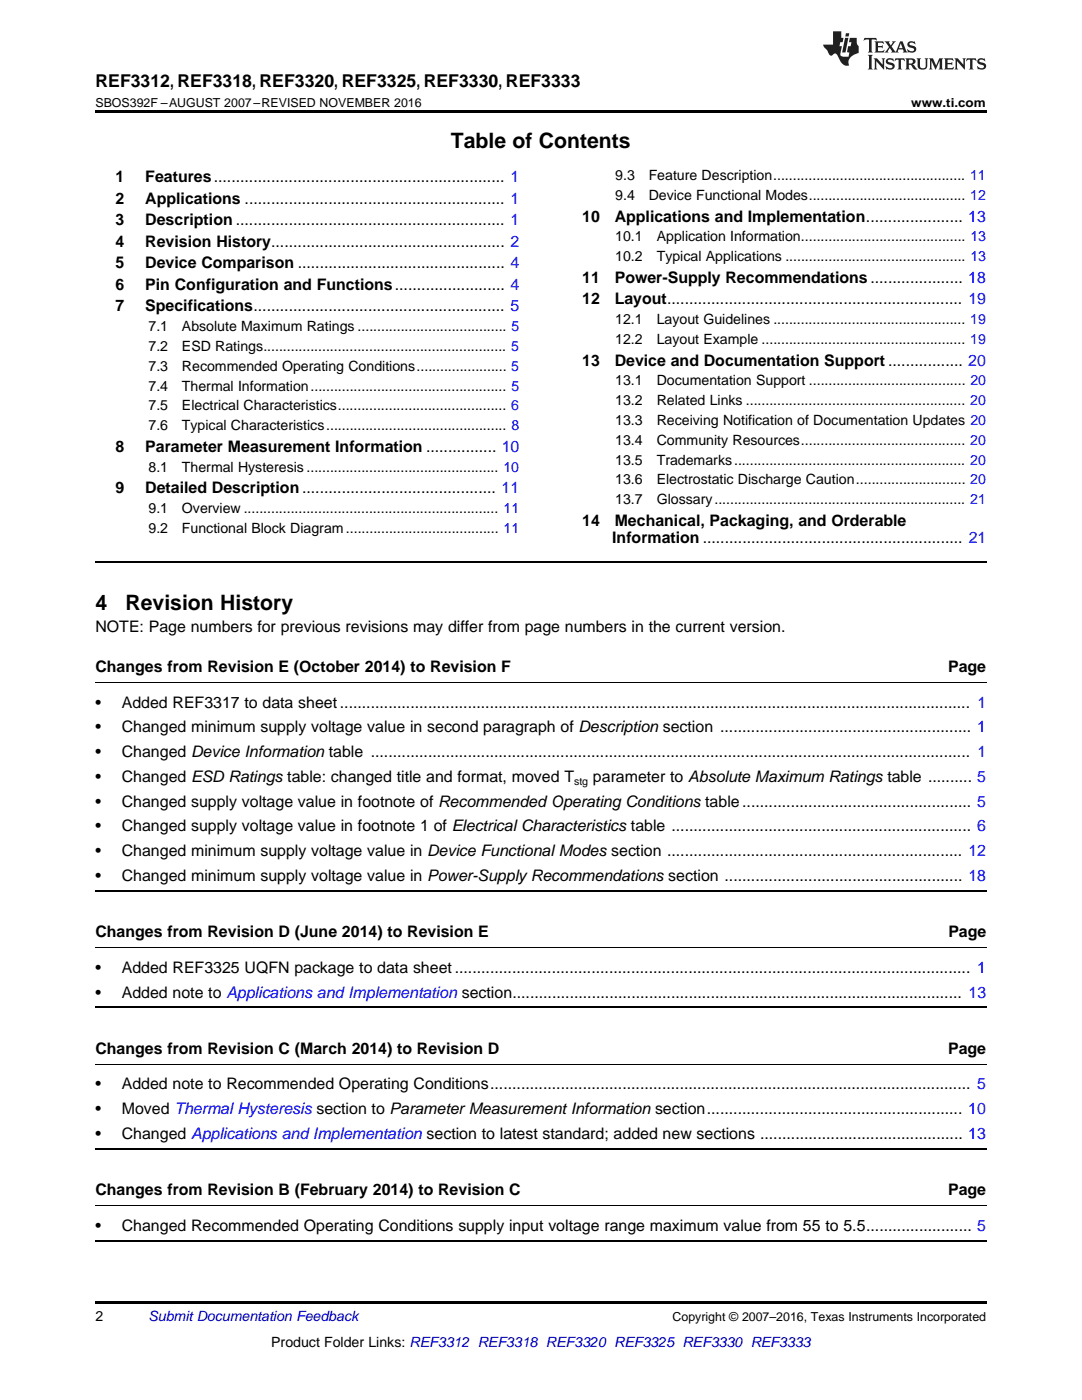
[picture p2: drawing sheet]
<svg xmlns="http://www.w3.org/2000/svg" width="216mm" height="279mm" viewBox="0 0 216 279" stroke-linecap="round" stroke-linejoin="round" font-family="sans-serif">
<defs><g id="words">
<g font-size="4.2">
<text x="90" y="29.6">Table of Contents</text>
<text x="19" y="121.7">4</text>
<text x="25" y="121.7">Revision History</text>
</g>
<text font-size="3.5" x="19" y="17.3">REF3312, REF3318, REF3320, REF3325, REF3330, REF3333</text>
<g font-size="3.2">
<text x="23" y="36.3">1</text>
<text x="23" y="40.6">2</text>
<text x="29" y="36.3">Features.................................................................. 1</text>
<text x="29" y="40.6">Applications ........................................................... 1</text>
<text x="23" y="44.9">3</text>
<text x="29" y="44.9">Description ............................................................. 1</text>
<text x="116.2" y="44.2">10</text>
<text x="122.7" y="44.2">Applications and Implementation...................... 13</text>
<text x="23" y="49.2">4</text>
<text x="23" y="53.6">5</text>
<text x="29" y="49.2">Revision History..................................................... 2</text>
<text x="29" y="53.6">Device Comparison ............................................... 4</text>
<text x="23" y="57.9">6</text>
<text x="29" y="57.9">Pin Configuration and Functions......................... 4</text>
<text x="116.2" y="56.4">11</text>
<text x="122.7" y="56.4">Power-Supply Recommendations..................... 18</text>
<text x="23" y="62.2">7</text>
<text x="29" y="62.2">Specifications......................................................... 5</text>
<text x="116.2" y="60.7">12</text>
<text x="122.7" y="60.7">Layout................................................................... 19</text>
<text x="116.2" y="73">13</text>
<text x="122.7" y="73">Device and Documentation Support ................. 20</text>
<text x="23" y="90.2">8</text>
<text x="29" y="90.2">Parameter Measurement Information ................ 10</text>
<text x="23" y="98.4">9</text>
<text x="29" y="98.4">Detailed Description............................................ 11</text>
<text x="116.2" y="104.9">14</text>
<text x="122.7" y="104.9">Mechanical, Packaging, and Orderable</text>
<text x="122.2" y="108.4">Information ........................................................... 21</text>
<text x="19" y="126">NOTE: Page numbers for previous revisions may differ from page numbers in the current version.</text>
<text x="19" y="134.2">Changes from Revision E (October 2014) to Revision F</text>
<text x="189.2" y="134.2">Page</text>
<text x="19" y="141.2">•</text>
<text x="24.3" y="141.2">Added REF3317 to data sheet............................................................................................................................................... 1</text>
<text x="19" y="146.2">•</text>
<text x="24.3" y="146.2">Changed minimum supply voltage value in second paragraph of Description section ......................................................... 1</text>
<text x="19" y="151.1">•</text>
<text x="24.3" y="151.1">Changed Device Information table ........................................................................................................................................ 1</text>
<text x="19" y="156">•</text>
<text x="19" y="161">•</text>
<text x="24.3" y="156">Changed ESD Ratings table: changed title and format, moved T</text>
<text x="24.3" y="161">Changed supply voltage value in footnote of Recommended Operating Conditions table.................................................... 5</text>
<text x="118.3" y="156">parameter to Absolute Maximum Ratings table .......... 5</text>
<text x="19" y="165.9">•</text>
<text x="24.3" y="165.9">Changed supply voltage value in footnote 1 of Electrical Characteristics table .................................................................... 6</text>
<text x="19" y="170.9">•</text>
<text x="24.3" y="170.9">Changed minimum supply voltage value in Device Functional Modes section ................................................................... 12</text>
<text x="19" y="175.8">•</text>
<text x="24.3" y="175.8">Changed minimum supply voltage value in Power-Supply Recommendations section ...................................................... 18</text>
<text x="19" y="187.1">Changes from Revision D (June 2014) to Revision E</text>
<text x="189.2" y="187.1">Page</text>
<text x="19" y="194.1">•</text>
<text x="24.3" y="194.1">Added REF3325 UQFN package to data sheet ..................................................................................................................... 1</text>
<text x="19" y="199.1">•</text>
<text x="24.3" y="199.1">Added note to Applications and Implementation section...................................................................................................... 13</text>
<text x="19" y="210.4">Changes from Revision C (March 2014) to Revision D</text>
<text x="189.2" y="210.4">Page</text>
<text x="19" y="217.4">•</text>
<text x="24.3" y="217.4">Added note to Recommended Operating Conditions............................................................................................................. 5</text>
<text x="19" y="222.4">•</text>
<text x="19" y="227.3">•</text>
<text x="24.3" y="222.4">Moved Thermal Hysteresis section to Parameter Measurement Information section.......................................................... 10</text>
<text x="24.3" y="227.3">Changed Applications and Implementation section to latest standard; added new sections .............................................. 13</text>
<text x="19" y="238.6">Changes from Revision B (February 2014) to Revision C</text>
<text x="189.2" y="238.6">Page</text>
<text x="19" y="245.6">•</text>
<text x="24.3" y="245.6">Changed Recommended Operating Conditions supply input voltage range maximum value from 55 to 5.5........................ 5</text>
</g>
<g font-size="2.8">
<text x="122.8" y="36">9.3</text>
<text x="129.4" y="36">Feature Description................................................. 11</text>
<text x="122.8" y="39.9">9.4</text>
<text x="129.4" y="39.9">Device Functional Modes........................................ 12</text>
<text x="122.8" y="48.2">10.1</text>
<text x="122.8" y="52.1">10.2</text>
<text x="131" y="48.2">Application Information.......................................... 13</text>
<text x="131" y="52.1">Typical Applications .............................................. 13</text>
<text x="122.8" y="64.7">12.1</text>
<text x="131" y="64.7">Layout Guidelines ................................................. 19</text>
<text x="29.6" y="66.1">7.1</text>
<text x="29.6" y="70.1">7.2</text>
<text x="36.3" y="66.1">Absolute Maximum Ratings ...................................... 5</text>
<text x="36.3" y="70.1">ESD Ratings.............................................................. 5</text>
<text x="122.8" y="68.7">12.2</text>
<text x="131" y="68.7">Layout Example .................................................... 19</text>
<text x="29.6" y="74">7.3</text>
<text x="29.6" y="78">7.4</text>
<text x="36.3" y="74">Recommended Operating Conditions....................... 5</text>
<text x="36.3" y="78">Thermal Information.................................................. 5</text>
<text x="122.8" y="76.9">13.1</text>
<text x="131" y="76.9">Documentation Support ........................................ 20</text>
<text x="29.6" y="81.9">7.5</text>
<text x="36.3" y="81.9">Electrical Characteristics........................................... 6</text>
<text x="122.8" y="80.9">13.2</text>
<text x="131" y="80.9">Related Links ........................................................ 20</text>
<text x="29.6" y="85.9">7.6</text>
<text x="36.3" y="85.9">Typical Characteristics.............................................. 8</text>
<text x="122.8" y="84.8">13.3</text>
<text x="122.8" y="88.8">13.4</text>
<text x="131" y="84.8">Receiving Notification of Documentation Updates 20</text>
<text x="131" y="88.8">Community Resources.......................................... 20</text>
<text x="29.6" y="94.1">8.1</text>
<text x="36.3" y="94.1">Thermal Hysteresis ................................................. 10</text>
<text x="122.8" y="92.7">13.5</text>
<text x="131" y="92.7">Trademarks........................................................... 20</text>
<text x="122.8" y="96.7">13.6</text>
<text x="122.8" y="100.6">13.7</text>
<text x="131" y="96.7">Electrostatic Discharge Caution............................ 20</text>
<text x="131" y="100.6">Glossary................................................................ 21</text>
<text x="29.6" y="102.4">9.1</text>
<text x="29.6" y="106.3">9.2</text>
<text x="36.3" y="102.4">Overview ................................................................. 11</text>
<text x="36.3" y="106.3">Functional Block Diagram....................................... 11</text>
<text x="19" y="263.6">2</text>
<text x="54.1" y="268.9">Product Folder Links: REF3312 REF3318 REF3320 REF3325 REF3330 REF3333</text>
</g>
<text font-size="2.8" fill="#0000c8" x="29.6" y="263.6">Submit Documentation Feedback</text>
<g font-size="2.5">
<text x="19" y="21.4">SBOS392F –AUGUST 2007–REVISED NOVEMBER 2016</text>
<text x="181.8" y="21.4">www.ti.com</text>
<text x="134.2" y="263.6">Copyright © 2007–2016, Texas Instruments Incorporated</text>
</g>
<text font-size="2.1" x="114.5" y="156.7">stg</text>
</g></defs>
<path d="M19 22h177.8v.5h-177.8zM19 259.7h177.8v.5h-177.8z" fill="#000"/>
<path d="M19 112.1h177.8M19 177.7h177.8M19 201h177.8M19 229.2h177.8M19 247.6h177.8" fill="none" stroke="#000" stroke-width=".35"/>
<path d="M19 136.2h177.8M19 189.1h177.8M19 212.4h177.8M19 240.6h177.8" fill="none" stroke="#000" stroke-width=".2"/>
<g fill="#231f20">
<path d="M172.5 7.6l-.1 .5 .4-.2h.6v.1v2.1l-.2 .4h.9l-.2-.4v-2.1l.1-.1h.5l.5 .2-.2-.5zM174.5 8.3l.2 .3v1.5l-.2 .4h1.8l.2-.6a1.04 1.04 0 0 1-1.3 .2v-.7h.6l.3 .2v-.6l-.3 .2h-.6v-.6l.8-.1 .4 .3-.2-.5zM176.5 8.3l.9 1.1-.9 1.1h.8l-.2-.2 .4-.7 .5 .7-.2 .2h1.5l-.2-.2 .2-.4h.9l.1 .4-.2 .2h1l-.3-.3-.7-1.9h-.5l-.9 2-.8-1 .9-1h-.8l.1 .3-.4 .5-.3-.6 .1-.2zM179.7 8.6l.4 1h-.7zM181.3 8.4a.63 .63 0 0 0-.2 .7 .63 .63 0 0 0 .6 .4l.6 .2 .1 .2a.75 .75 0 0 1-.7 .4 .75 .75 0 0 1-.6-.5l.1 .7 .1-.1a1.11 1.11 0 0 0 1.5-.6 1.13 1.13 0 0 0-1.2-.8l-.1-.4a1.04 1.04 0 0 1 1.2 .2l-.2-.5-.2 .1-.4-.2zM173.2 10.9l.2 .4v2.2l-.2 .4h1l-.3-.4v-2.2l.3-.4zM174.3 11.6l.3 .4v1.5l-.3 .4h.8l-.2-.4v-1.3l1.5 1.7v-1.9l.2-.4h-.7l.2 .4v.9l-1.1-1.3zM177 11.8a.62 .62 0 0 0-.2 .7 .62 .62 0 0 0 .6 .4l.6 .1 .1 .3a.76 .76 0 0 1-.7 .3 .76 .76 0 0 1-.7-.4l.2 .7 .1-.1a1.11 1.11 0 0 0 1.5-.6 1.13 1.13 0 0 0-1.2-.8l-.1-.4a1.04 1.04 0 0 1 1.2 .2l-.2-.6-.2 .1-.5-.1zM178.7 11.6l-.2 .6a.61 .61 0 0 1 .8-.3v1.6l-.2 .4h.9l-.2-.4v-1.6a.63 .63 0 0 1 .7 .3l-.1-.6zM180.6 11.6l.3 .4v1.5l-.3 .4h1l-.2-.2-.1-.8 .6 .2a.76 .76 0 0 0 1.2 .7l-1-1a.58 .58 0 0 0 .6-.5 .58 .58 0 0 0-.5-.6zM181.4 11.9h.1a.45 .45 0 0 1 .5 .1 .45 .45 0 0 1 .1 .5l-.8 .2zM182.9 11.6l.2 .2a2.17 2.17 0 0 0 .3 1.9 .99 .99 0 0 0 1.6-.6v-1.1l.2-.4h-.7l.2 .2a1.92 1.92 0 0 1-.2 1.8 .6 .6 0 0 1-.9-.5v-1.1l.2-.4zM185.4 11.6l.2 .4v1.5l-.2 .4h.7l-.2-.4v-1.4l.8 1.8 .8-1.8v1.4l-.2 .4h.9l-.2-.4v-1.5l.2-.4h-.8l-.6 1.5-.6-1.5zM188.4 11.6l.2 .4v1.5l-.2 .4h1.8l.1-.6a1.04 1.04 0 0 1-1.2 .1v-.6h.5l.4 .2v-.6l-.4 .2h-.5v-.7h.8l.3 .3-.1-.6zM190.5 11.6l.2 .4v1.5l-.2 .4h.7l-.2-.4v-1.3l1.5 1.7v-1.9l.2-.4h-.7l.2 .4v.9l-1.1-1.3zM192.9 11.6l-.1 .6a.61 .61 0 0 1 .7-.3l.1 1.6-.3 .4h1l-.3-.4 .1-1.6a.63 .63 0 0 1 .7 .3l-.1-.6zM195.2 11.8a.62 .62 0 0 0-.2 .7 .62 .62 0 0 0 .6 .4l.6 .1 .1 .3a.76 .76 0 0 1-.7 .3 .76 .76 0 0 1-.6-.4l.1 .7 .1-.1a1.11 1.11 0 0 0 1.6-.6 1.13 1.13 0 0 0-1.3-.8l-.1-.4a1.04 1.04 0 0 1 1.2 .2l-.1-.6-.2 .1-.5-.1z"/>
<path d="M166.2 6.3v2.6h-1.9v.4l.8 .9a.91 .91 0 0 0 1 .8 .56 .56 0 0 1 .5-.3 .56 .56 0 0 1 .5 .3l.4 .8a1.53 1.53 0 0 0 1.9 1.2 1.54 1.54 0 0 1 1-2.1l.9-.3v-1.4a1.52 1.52 0 0 1-.4-1.6h-1.3l-.2 .8h.5l-.2 .8h-.5l-.1 1v.2l.4 .1-.2 .8a1.93 1.93 0 0 1-1.6-.3l.3-1.8h-.5l.2-.8h.4l.2-.8h-.4v-1.3zM168.6 7.6l-.6 2.9h.7l.6-2.9zM168.8 6.6l-.1 .7h.6l.2-.7z"/>
</g>
<use href="#words"/>
</svg>
